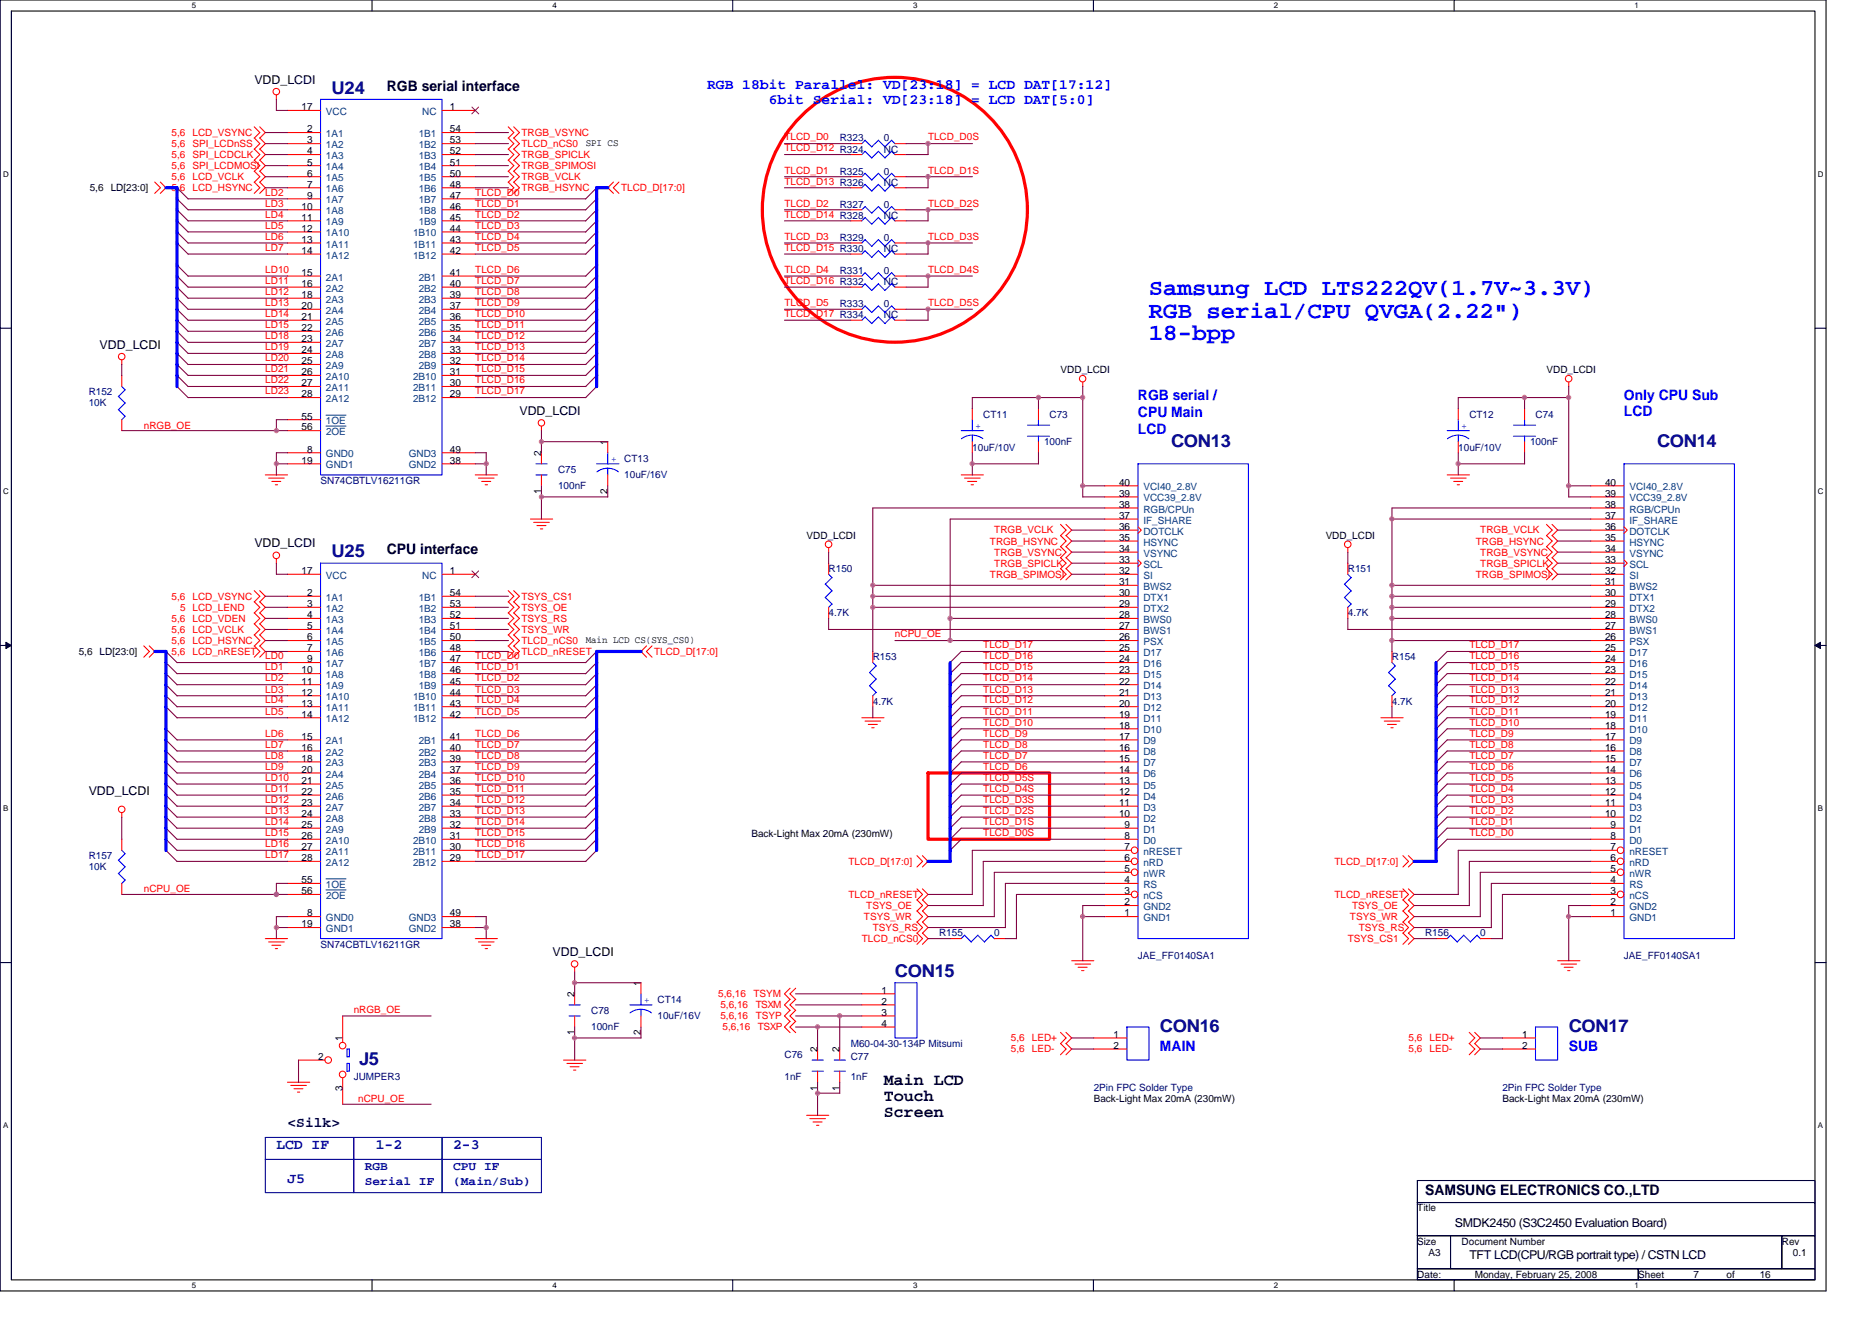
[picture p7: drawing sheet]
<svg xmlns="http://www.w3.org/2000/svg" width="297mm" height="210mm" viewBox="0 0 297 210" stroke-linecap="round" stroke-linejoin="round" font-family="sans-serif">
<defs><g id="words">
<g font-size="3.7" fill="#00f">
<text x="182.3" y="46.9">Samsung LCD LTS222QV(1.7V~3.3V)</text>
<text x="182.3" y="50.4">RGB serial/CPU QVGA(2.22&quot;)</text>
<text x="182.3" y="54">18-bpp</text>
</g>
<g font-size="2.8" fill="#000080">
<text x="52.6" y="14.9">U24</text>
<text x="185.8" y="70.9">CON13</text>
<text x="262.9" y="70.9">CON14</text>
<text x="52.6" y="88.5">U25</text>
<text x="142" y="155.1">CON15</text>
<text x="184.1" y="163.8">CON16</text>
<text x="248.9" y="163.8">CON17</text>
<text x="57" y="169.1">J5</text>
</g>
<g font-size="2.6">
<text x="140.2" y="172.2">Main LCD</text>
<text x="140.2" y="174.8">Touch</text>
<text x="140.2" y="177.3">Screen</text>
</g>
<g font-size="2.3">
<text x="61.4" y="14.4">RGB serial interface</text>
<text x="61.4" y="88">CPU interface</text>
<text x="226.1" y="189.7">SAMSUNG ELECTRONICS CO.,LTD</text>
</g>
<g font-size="2.3" fill="#00f">
<text x="112.2" y="14.2">RGB 18bit Parallel: VD[23:18] = LCD DAT[17:12]</text>
<text x="122" y="16.5">6bit Serial: VD[23:18] = LCD DAT[5:0]</text>
<text x="180.6" y="63.5">RGB serial /</text>
<text x="257.7" y="63.5">Only CPU Sub</text>
<text x="180.6" y="66.2">CPU Main</text>
<text x="180.6" y="68.9">LCD</text>
<text x="257.7" y="66.1">LCD</text>
<text x="184.1" y="166.9">MAIN</text>
<text x="248.9" y="166.9">SUB</text>
</g>
<text font-size="2.3" fill="#000040" x="45.6" y="178.9">&lt;Silk&gt;</text>
<g font-size="2.3" fill="#0000a0">
<text x="43.9" y="182.4">LCD IF</text>
<text x="59.6" y="182.4">1-2</text>
<text x="71.9" y="182.4">2-3</text>
<text x="45.6" y="187.7">J5</text>
</g>
<g font-size="1.9">
<text x="40.4" y="13.3">VDD_LCDI</text>
<text x="15.8" y="55.4">VDD_LCDI</text>
<text x="82.4" y="65.9">VDD_LCDI</text>
<text x="40.4" y="86.9">VDD_LCDI</text>
<text x="14.1" y="126.2">VDD_LCDI</text>
<text x="87.7" y="151.7">VDD_LCDI</text>
<text x="230.9" y="194.7">SMDK2450 (S3C2450 Evaluation Board)</text>
<text x="233.1" y="199.8">TFT LCD(CPU/RGB portrait type) / CSTN LCD</text>
</g>
<g font-size="1.9" fill="#0000a0">
<text x="57.9" y="185.7">RGB</text>
<text x="71.9" y="185.7">CPU IF</text>
<text x="57.9" y="188">Serial IF</text>
<text x="71.9" y="188">(Main/Sub)</text>
</g>
<g font-size="1.6">
<text x="47.9" y="17.5">17</text>
<text x="71.4" y="17.5">1</text>
<text x="48.7" y="21">2</text>
<text x="48.7" y="22.8">3</text>
<text x="71.4" y="21">54</text>
<text x="71.4" y="22.8">53</text>
<text x="92.9" y="23.2">SPI CS</text>
<text x="48.7" y="24.5">4</text>
<text x="48.7" y="26.3">5</text>
<text x="48.7" y="28">6</text>
<text x="48.7" y="29.8">7</text>
<text x="71.4" y="24.5">52</text>
<text x="71.4" y="26.3">51</text>
<text x="71.4" y="28">50</text>
<text x="71.4" y="29.8">48</text>
<text x="14.2" y="30.3">5,6</text>
<text x="17.6" y="30.3">LD[23:0]</text>
<text x="47.9" y="33.3">10</text>
<text x="47.9" y="35">11</text>
<text x="48.7" y="31.5">9</text>
<text x="71.4" y="31.5">47</text>
<text x="71.4" y="33.3">46</text>
<text x="71.4" y="35">45</text>
<text x="47.9" y="36.8">12</text>
<text x="47.9" y="38.5">13</text>
<text x="47.9" y="40.3">14</text>
<text x="71.4" y="36.8">44</text>
<text x="71.4" y="38.5">43</text>
<text x="71.4" y="40.3">42</text>
<text x="47.9" y="43.8">15</text>
<text x="47.9" y="45.6">16</text>
<text x="47.9" y="47.3">18</text>
<text x="71.4" y="43.8">41</text>
<text x="71.4" y="45.6">40</text>
<text x="71.4" y="47.3">39</text>
<text x="47.9" y="49.1">20</text>
<text x="47.9" y="50.8">21</text>
<text x="47.9" y="52.6">22</text>
<text x="71.4" y="49.1">37</text>
<text x="71.4" y="50.8">36</text>
<text x="71.4" y="52.6">35</text>
<text x="47.9" y="54.3">23</text>
<text x="47.9" y="56.1">24</text>
<text x="47.9" y="57.8">25</text>
<text x="47.9" y="59.6">26</text>
<text x="71.4" y="54.3">34</text>
<text x="71.4" y="56.1">33</text>
<text x="71.4" y="57.8">32</text>
<text x="71.4" y="59.6">31</text>
<text x="168.3" y="59.3">VDD_LCDI</text>
<text x="245.4" y="59.3">VDD_LCDI</text>
<text x="47.9" y="61.3">27</text>
<text x="47.9" y="63.1">28</text>
<text x="71.4" y="61.3">30</text>
<text x="71.4" y="63.1">29</text>
<text x="47.9" y="66.6">55</text>
<text x="47.9" y="68.3">56</text>
<text x="48.7" y="71.8">8</text>
<text x="71.4" y="71.8">49</text>
<text x="96.4" y="70.6" transform="rotate(-90 96.4 70.6)">1</text>
<text x="47.9" y="73.6">19</text>
<text x="71.4" y="73.6">38</text>
<text x="85.9" y="72.4" transform="rotate(-90 85.9 72.4)">2</text>
<text x="177.6" y="77.1">40</text>
<text x="254.7" y="77.1">40</text>
<text x="85.9" y="78.5" transform="rotate(-90 85.9 78.5)">1</text>
<text x="96.4" y="78.5" transform="rotate(-90 96.4 78.5)">2</text>
<text x="177.6" y="82.4">37</text>
<text x="177.6" y="80.6">38</text>
<text x="177.6" y="78.8">39</text>
<text x="254.7" y="82.4">37</text>
<text x="254.7" y="80.6">38</text>
<text x="254.7" y="78.8">39</text>
<text x="128" y="85.6">VDD_LCDI</text>
<text x="177.6" y="89.4">33</text>
<text x="177.6" y="87.6">34</text>
<text x="177.6" y="85.9">35</text>
<text x="177.6" y="84.1">36</text>
<text x="210.4" y="85.6">VDD_LCDI</text>
<text x="254.7" y="89.4">33</text>
<text x="254.7" y="87.6">34</text>
<text x="254.7" y="85.9">35</text>
<text x="254.7" y="84.1">36</text>
<text x="47.9" y="91.1">17</text>
<text x="48.7" y="94.6">2</text>
<text x="71.4" y="94.6">54</text>
<text x="71.4" y="91.1">1</text>
<text x="177.6" y="94.6">30</text>
<text x="177.6" y="92.9">31</text>
<text x="177.6" y="91.1">32</text>
<text x="254.7" y="94.6">30</text>
<text x="254.7" y="92.9">31</text>
<text x="254.7" y="91.1">32</text>
<text x="48.7" y="96.4">3</text>
<text x="48.7" y="98.1">4</text>
<text x="48.7" y="99.9">5</text>
<text x="48.7" y="101.6">6</text>
<text x="71.4" y="96.4">53</text>
<text x="71.4" y="98.1">52</text>
<text x="71.4" y="99.9">51</text>
<text x="71.4" y="101.6">50</text>
<text x="177.6" y="101.6">26</text>
<text x="177.6" y="99.9">27</text>
<text x="177.6" y="98.1">28</text>
<text x="177.6" y="96.4">29</text>
<text x="254.7" y="101.6">26</text>
<text x="254.7" y="99.9">27</text>
<text x="254.7" y="98.1">28</text>
<text x="254.7" y="96.4">29</text>
<text x="12.5" y="103.9">5,6</text>
<text x="15.8" y="103.9">LD[23:0]</text>
<text x="47.9" y="106.9">10</text>
<text x="48.7" y="103.4">7</text>
<text x="48.7" y="105.1">9</text>
<text x="71.4" y="103.4">48</text>
<text x="71.4" y="105.1">47</text>
<text x="71.4" y="106.9">46</text>
<text x="92.9" y="102">Main LCD CS(SYS_CS0)</text>
<text x="177.6" y="106.9">23</text>
<text x="177.6" y="105.1">24</text>
<text x="177.6" y="103.4">25</text>
<text x="254.7" y="106.9">23</text>
<text x="254.7" y="105.1">24</text>
<text x="254.7" y="103.4">25</text>
<text x="47.9" y="108.6">11</text>
<text x="47.9" y="110.4">12</text>
<text x="47.9" y="112.1">13</text>
<text x="47.9" y="113.9">14</text>
<text x="71.4" y="108.6">45</text>
<text x="71.4" y="110.4">44</text>
<text x="71.4" y="112.1">43</text>
<text x="71.4" y="113.9">42</text>
<text x="177.6" y="113.9">19</text>
<text x="177.6" y="112.1">20</text>
<text x="177.6" y="110.4">21</text>
<text x="177.6" y="108.6">22</text>
<text x="254.7" y="113.9">19</text>
<text x="254.7" y="112.1">20</text>
<text x="254.7" y="110.4">21</text>
<text x="254.7" y="108.6">22</text>
<text x="47.9" y="117.4">15</text>
<text x="47.9" y="119.2">16</text>
<text x="71.4" y="117.4">41</text>
<text x="71.4" y="119.2">40</text>
<text x="177.6" y="119.2">16</text>
<text x="177.6" y="117.4">17</text>
<text x="177.6" y="115.7">18</text>
<text x="254.7" y="119.2">16</text>
<text x="254.7" y="117.4">17</text>
<text x="254.7" y="115.7">18</text>
<text x="47.9" y="120.9">18</text>
<text x="47.9" y="122.7">20</text>
<text x="47.9" y="124.4">21</text>
<text x="71.4" y="120.9">39</text>
<text x="71.4" y="122.7">37</text>
<text x="71.4" y="124.4">36</text>
<text x="177.6" y="124.4">13</text>
<text x="177.6" y="122.7">14</text>
<text x="177.6" y="120.9">15</text>
<text x="254.7" y="124.4">13</text>
<text x="254.7" y="122.7">14</text>
<text x="254.7" y="120.9">15</text>
<text x="47.9" y="126.2">22</text>
<text x="47.9" y="127.9">23</text>
<text x="47.9" y="129.7">24</text>
<text x="47.9" y="131.4">25</text>
<text x="71.4" y="126.2">35</text>
<text x="71.4" y="127.9">34</text>
<text x="71.4" y="129.7">33</text>
<text x="71.4" y="131.4">32</text>
<text x="177.6" y="129.7">10</text>
<text x="177.6" y="127.9">11</text>
<text x="177.6" y="126.2">12</text>
<text x="178.5" y="131.4">9</text>
<text x="254.7" y="129.7">10</text>
<text x="254.7" y="127.9">11</text>
<text x="254.7" y="126.2">12</text>
<text x="255.6" y="131.4">9</text>
<text x="47.9" y="133.2">26</text>
<text x="47.9" y="134.9">27</text>
<text x="47.9" y="136.7">28</text>
<text x="71.4" y="133.2">31</text>
<text x="71.4" y="134.9">30</text>
<text x="71.4" y="136.7">29</text>
<text x="119.2" y="132.9">Back-Light Max 20mA (230mW)</text>
<text x="178.5" y="136.7">6</text>
<text x="178.5" y="134.9">7</text>
<text x="178.5" y="133.2">8</text>
<text x="255.6" y="136.7">6</text>
<text x="255.6" y="134.9">7</text>
<text x="255.6" y="133.2">8</text>
<text x="47.9" y="140.2">55</text>
<text x="47.9" y="141.9">56</text>
<text x="178.5" y="143.7">2</text>
<text x="178.5" y="141.9">3</text>
<text x="178.5" y="140.2">4</text>
<text x="178.5" y="138.4">5</text>
<text x="255.6" y="143.7">2</text>
<text x="255.6" y="141.9">3</text>
<text x="255.6" y="140.2">4</text>
<text x="255.6" y="138.4">5</text>
<text x="47.9" y="147.2">19</text>
<text x="48.7" y="145.5">8</text>
<text x="71.4" y="147.2">38</text>
<text x="71.4" y="145.5">49</text>
<text x="178.5" y="145.5">1</text>
<text x="255.6" y="145.5">1</text>
<text x="91.2" y="158.3" transform="rotate(-90 91.2 158.3)">2</text>
<text x="101.7" y="156.5" transform="rotate(-90 101.7 156.5)">1</text>
<text x="139.9" y="157.7">1</text>
<text x="139.9" y="159.5">2</text>
<text x="139.9" y="161.2">3</text>
<text x="54.4" y="165.3" transform="rotate(-90 54.4 165.3)">1</text>
<text x="91.2" y="164.3" transform="rotate(-90 91.2 164.3)">1</text>
<text x="101.7" y="164.3" transform="rotate(-90 101.7 164.3)">2</text>
<text x="129.7" y="167" transform="rotate(-90 129.7 167)">2</text>
<text x="133.2" y="167" transform="rotate(-90 133.2 167)">2</text>
<text x="139.9" y="163">4</text>
<text x="176.7" y="164.7">1</text>
<text x="176.7" y="166.5">2</text>
<text x="241.5" y="164.7">1</text>
<text x="241.5" y="166.5">2</text>
<text x="50.5" y="168.2">2</text>
<text x="54.4" y="173.1" transform="rotate(-90 54.4 173.1)">3</text>
<text x="129.7" y="173.1" transform="rotate(-90 129.7 173.1)">1</text>
<text x="133.2" y="173.1" transform="rotate(-90 133.2 173.1)">1</text>
<text x="173.5" y="174.9">Back-Light Max 20mA (230mW)</text>
<text x="238.4" y="174.9">Back-Light Max 20mA (230mW)</text>
<text x="224.9" y="192.3">Title</text>
<text x="224.9" y="197.5">Size</text>
<text x="231.9" y="197.5">Document Number</text>
<text x="282.7" y="197.5">Rev</text>
<text x="224.9" y="202.8">Date:</text>
<text x="226.6" y="199.3">A3</text>
<text x="234" y="202.8">Monday, February 25, 2008</text>
<text x="259.9" y="202.8">Sheet</text>
<text x="268.7" y="202.8">7</text>
<text x="274" y="202.8">of</text>
<text x="279.2" y="202.8">16</text>
<text x="284.5" y="199.3">0.1</text>
</g>
<g font-size="1.6" fill="#f00">
<text x="27.2" y="23.3">5,6</text>
<text x="27.2" y="21.6">5,6</text>
<text x="30.5" y="23.3">SPI_LCDnSS</text>
<text x="30.5" y="21.6">LCD_VSYNC</text>
<text x="82.8" y="21.6">TRGB_VSYNC</text>
<text x="82.8" y="23.3">TLCD_nCS0</text>
<text x="124.5" y="22.3">TLCD_D0</text>
<text x="147.3" y="22.3">TLCD_D0S</text>
<text x="27.2" y="25.1">5,6</text>
<text x="27.2" y="26.8">5,6</text>
<text x="27.2" y="28.6">5,6</text>
<text x="30.5" y="25.1">SPI_LCDCLK</text>
<text x="30.5" y="26.8">SPI_LCDMOSI</text>
<text x="30.5" y="28.6">LCD_VCLK</text>
<text x="82.8" y="25.1">TRGB_SPICLK</text>
<text x="82.8" y="26.8">TRGB_SPIMOSI</text>
<text x="82.8" y="28.6">TRGB_VCLK</text>
<text x="124.5" y="29.3">TLCD_D13 R326</text>
<text x="124.5" y="27.5">TLCD_D1</text>
<text x="124.5" y="24">TLCD_D12 R324</text>
<text x="147.3" y="27.5">TLCD_D1S</text>
<text x="27.2" y="30.3">5,6</text>
<text x="30.5" y="30.3">LCD_HSYNC</text>
<text x="42.1" y="34.5">LD4</text>
<text x="42.1" y="32.8">LD3</text>
<text x="42.1" y="31.1">LD2</text>
<text x="75.4" y="31.1">TLCD_D0</text>
<text x="75.4" y="32.8">TLCD_D1</text>
<text x="75.4" y="34.5">TLCD_D2</text>
<text x="82.8" y="30.3">TRGB_HSYNC</text>
<text x="98.5" y="30.3">TLCD_D[17:0]</text>
<text x="124.5" y="34.5">TLCD_D14 R328</text>
<text x="124.5" y="32.8">TLCD_D2</text>
<text x="147.3" y="32.8">TLCD_D2S</text>
<text x="42.1" y="39.8">LD7</text>
<text x="42.1" y="38.1">LD6</text>
<text x="42.1" y="36.3">LD5</text>
<text x="75.4" y="39.8">TLCD_D5</text>
<text x="75.4" y="36.3">TLCD_D3</text>
<text x="75.4" y="38.1">TLCD_D4</text>
<text x="124.5" y="39.8">TLCD_D15 R330</text>
<text x="124.5" y="38.1">TLCD_D3</text>
<text x="147.3" y="38.1">TLCD_D3S</text>
<text x="42.1" y="43.3">LD10</text>
<text x="42.1" y="45.1">LD11</text>
<text x="42.1" y="46.8">LD12</text>
<text x="75.4" y="43.3">TLCD_D6</text>
<text x="75.4" y="45.1">TLCD_D7</text>
<text x="75.4" y="46.8">TLCD_D8</text>
<text x="124.5" y="43.3">TLCD_D4</text>
<text x="124.5" y="45.1">TLCD_D16 R332</text>
<text x="147.3" y="43.3">TLCD_D4S</text>
<text x="42.1" y="48.6">LD13</text>
<text x="42.1" y="50.3">LD14</text>
<text x="42.1" y="52.1">LD15</text>
<text x="42.1" y="53.8">LD18</text>
<text x="75.4" y="52.1">TLCD_D11</text>
<text x="75.4" y="50.3">TLCD_D10</text>
<text x="75.4" y="48.6">TLCD_D9</text>
<text x="75.4" y="53.8">TLCD_D12</text>
<text x="124.5" y="50.3">TLCD_D17 R334</text>
<text x="124.5" y="48.6">TLCD_D5</text>
<text x="147.3" y="48.6">TLCD_D5S</text>
<text x="42.1" y="55.6">LD19</text>
<text x="42.1" y="59.1">LD21</text>
<text x="42.1" y="57.3">LD20</text>
<text x="75.4" y="55.6">TLCD_D13</text>
<text x="75.4" y="59.1">TLCD_D15</text>
<text x="75.4" y="57.3">TLCD_D14</text>
<text x="42.1" y="60.8">LD22</text>
<text x="42.1" y="62.6">LD23</text>
<text x="75.4" y="60.8">TLCD_D16</text>
<text x="75.4" y="62.6">TLCD_D17</text>
<text x="22.8" y="68">nRGB_OE</text>
<text x="157.1" y="86.4">TRGB_HSYNC</text>
<text x="157.8" y="89.9">TRGB_SPICLK</text>
<text x="157.8" y="84.7">TRGB_VCLK</text>
<text x="157.8" y="88.2">TRGB_VSYNC</text>
<text x="234.2" y="86.4">TRGB_HSYNC</text>
<text x="234.9" y="84.7">TRGB_VCLK</text>
<text x="234.9" y="88.2">TRGB_VSYNC</text>
<text x="234.9" y="89.9">TRGB_SPICLK</text>
<text x="27.2" y="95.2">5,6</text>
<text x="30.5" y="95.2">LCD_VSYNC</text>
<text x="82.8" y="95.2">TSYS_CS1</text>
<text x="157.1" y="91.7">TRGB_SPIMOSI</text>
<text x="234.2" y="91.7">TRGB_SPIMOSI</text>
<text x="27.2" y="98.7">5,6</text>
<text x="27.2" y="100.4">5,6</text>
<text x="28.6" y="96.9">5 LCD_LEND</text>
<text x="30.5" y="98.7">LCD_VDEN</text>
<text x="30.5" y="100.4">LCD_VCLK</text>
<text x="82.8" y="96.9">TSYS_OE</text>
<text x="82.8" y="100.4">TSYS_WR</text>
<text x="82.8" y="98.7">TSYS_RS</text>
<text x="142" y="101.2">nCPU_OE</text>
<text x="27.2" y="103.9">5,6</text>
<text x="27.2" y="102.2">5,6</text>
<text x="30.5" y="103.9">LCD_nRESET</text>
<text x="30.5" y="102.2">LCD_HSYNC</text>
<text x="42.1" y="106.4">LD1</text>
<text x="42.1" y="104.6">LD0</text>
<text x="75.4" y="106.4">TLCD_D1</text>
<text x="75.4" y="104.6">TLCD_D0</text>
<text x="82.8" y="103.9">TLCD_nRESET</text>
<text x="82.8" y="102.2">TLCD_nCS0</text>
<text x="103.8" y="103.9">TLCD_D[17:0]</text>
<text x="156" y="102.9">TLCD_D17</text>
<text x="156" y="104.6">TLCD_D16</text>
<text x="156" y="106.4">TLCD_D15</text>
<text x="233.1" y="102.9">TLCD_D17</text>
<text x="233.1" y="106.4">TLCD_D15</text>
<text x="233.1" y="104.6">TLCD_D16</text>
<text x="42.1" y="113.4">LD5</text>
<text x="42.1" y="109.9">LD3</text>
<text x="42.1" y="108.2">LD2</text>
<text x="42.1" y="111.7">LD4</text>
<text x="75.4" y="109.9">TLCD_D3</text>
<text x="75.4" y="111.7">TLCD_D4</text>
<text x="75.4" y="108.2">TLCD_D2</text>
<text x="75.4" y="113.4">TLCD_D5</text>
<text x="156" y="108.2">TLCD_D14</text>
<text x="156" y="109.9">TLCD_D13</text>
<text x="156" y="113.4">TLCD_D11</text>
<text x="156" y="111.7">TLCD_D12</text>
<text x="233.1" y="108.2">TLCD_D14</text>
<text x="233.1" y="109.9">TLCD_D13</text>
<text x="233.1" y="111.7">TLCD_D12</text>
<text x="233.1" y="113.4">TLCD_D11</text>
<text x="42.1" y="116.9">LD6</text>
<text x="42.1" y="118.7">LD7</text>
<text x="75.4" y="118.7">TLCD_D7</text>
<text x="75.4" y="116.9">TLCD_D6</text>
<text x="156" y="118.7">TLCD_D8</text>
<text x="156" y="116.9">TLCD_D9</text>
<text x="156" y="115.2">TLCD_D10</text>
<text x="233.1" y="116.9">TLCD_D9</text>
<text x="233.1" y="115.2">TLCD_D10</text>
<text x="233.1" y="118.7">TLCD_D8</text>
<text x="42.1" y="122.2">LD9</text>
<text x="42.1" y="120.4">LD8</text>
<text x="42.1" y="125.7">LD11</text>
<text x="42.1" y="123.9">LD10</text>
<text x="75.4" y="123.9">TLCD_D10</text>
<text x="75.4" y="122.2">TLCD_D9</text>
<text x="75.4" y="125.7">TLCD_D11</text>
<text x="75.4" y="120.4">TLCD_D8</text>
<text x="156" y="125.7">TLCD_D4S</text>
<text x="156" y="123.9">TLCD_D5S</text>
<text x="156" y="122.2">TLCD_D6</text>
<text x="156" y="120.4">TLCD_D7</text>
<text x="233.1" y="122.2">TLCD_D6</text>
<text x="233.1" y="125.7">TLCD_D4</text>
<text x="233.1" y="123.9">TLCD_D5</text>
<text x="233.1" y="120.4">TLCD_D7</text>
<text x="42.1" y="127.4">LD12</text>
<text x="42.1" y="130.9">LD14</text>
<text x="42.1" y="129.2">LD13</text>
<text x="75.4" y="129.2">TLCD_D13</text>
<text x="75.4" y="127.4">TLCD_D12</text>
<text x="75.4" y="130.9">TLCD_D14</text>
<text x="156" y="130.9">TLCD_D1S</text>
<text x="156" y="129.2">TLCD_D2S</text>
<text x="156" y="127.4">TLCD_D3S</text>
<text x="233.1" y="127.4">TLCD_D3</text>
<text x="233.1" y="130.9">TLCD_D1</text>
<text x="233.1" y="129.2">TLCD_D2</text>
<text x="42.1" y="132.7">LD15</text>
<text x="42.1" y="134.5">LD16</text>
<text x="42.1" y="136.2">LD17</text>
<text x="75.4" y="132.7">TLCD_D15</text>
<text x="75.4" y="134.5">TLCD_D16</text>
<text x="75.4" y="136.2">TLCD_D17</text>
<text x="134.6" y="137.2">TLCD_D[17:0]</text>
<text x="156" y="132.7">TLCD_D0S</text>
<text x="211.7" y="137.2">TLCD_D[17:0]</text>
<text x="233.1" y="132.7">TLCD_D0</text>
<text x="22.8" y="141.6">nCPU_OE</text>
<text x="134.6" y="142.5">TLCD_nRESET</text>
<text x="211.7" y="142.5">TLCD_nRESET</text>
<text x="136.8" y="149.5">TLCD_nCS0</text>
<text x="137.1" y="146">TSYS_WR</text>
<text x="137.5" y="144.3">TSYS_OE</text>
<text x="138.5" y="147.8">TSYS_RS</text>
<text x="213.9" y="149.5">TSYS_CS1</text>
<text x="214.2" y="146">TSYS_WR</text>
<text x="214.6" y="144.3">TSYS_OE</text>
<text x="215.6" y="147.8">TSYS_RS</text>
<text x="56.1" y="160.7">nRGB_OE</text>
<text x="114" y="158.3">5,6,16</text>
<text x="114.3" y="160">5,6,16</text>
<text x="114.3" y="161.8">5,6,16</text>
<text x="119.6" y="158.3">TSYM</text>
<text x="119.9" y="160">TSXM</text>
<text x="119.9" y="161.8">TSYP</text>
<text x="114.7" y="163.5">5,6,16</text>
<text x="120.3" y="163.5">TSXP</text>
<text x="160.4" y="167">5,6</text>
<text x="160.4" y="165.3">5,6</text>
<text x="163.7" y="167">LED-</text>
<text x="163.7" y="165.3">LED+</text>
<text x="223.5" y="167">5,6</text>
<text x="223.5" y="165.3">5,6</text>
<text x="226.8" y="167">LED-</text>
<text x="226.8" y="165.3">LED+</text>
<text x="56.8" y="174.9">nCPU_OE</text>
</g>
<g font-size="1.6" fill="#004080">
<text x="51.7" y="18.2">VCC</text>
<text x="51.7" y="21.8">1A1</text>
<text x="51.7" y="23.5">1A2</text>
<text x="66.4" y="21.8">1B1</text>
<text x="66.4" y="23.5">1B2</text>
<text x="67" y="18.2">NC</text>
<text x="51.7" y="25.3">1A3</text>
<text x="51.7" y="27">1A4</text>
<text x="51.7" y="28.8">1A5</text>
<text x="66.4" y="25.3">1B3</text>
<text x="66.4" y="27">1B4</text>
<text x="66.4" y="28.8">1B5</text>
<text x="51.7" y="35.8">1A9</text>
<text x="51.7" y="30.5">1A6</text>
<text x="51.7" y="32.3">1A7</text>
<text x="51.7" y="34">1A8</text>
<text x="66.4" y="30.5">1B6</text>
<text x="66.4" y="32.3">1B7</text>
<text x="66.4" y="34">1B8</text>
<text x="66.4" y="35.8">1B9</text>
<text x="51.7" y="37.5">1A10</text>
<text x="51.7" y="39.3">1A11</text>
<text x="51.7" y="41">1A12</text>
<text x="65.5" y="37.5">1B10</text>
<text x="65.5" y="39.3">1B11</text>
<text x="65.5" y="41">1B12</text>
<text x="51.7" y="44.5">2A1</text>
<text x="51.7" y="46.3">2A2</text>
<text x="66.4" y="44.5">2B1</text>
<text x="66.4" y="46.3">2B2</text>
<text x="51.7" y="48">2A3</text>
<text x="51.7" y="49.8">2A4</text>
<text x="51.7" y="51.5">2A5</text>
<text x="51.7" y="53.3">2A6</text>
<text x="66.4" y="48">2B3</text>
<text x="66.4" y="49.8">2B4</text>
<text x="66.4" y="51.5">2B5</text>
<text x="66.4" y="53.3">2B6</text>
<text x="51.7" y="58.6">2A9</text>
<text x="51.7" y="55.1">2A7</text>
<text x="51.7" y="56.8">2A8</text>
<text x="66.4" y="55.1">2B7</text>
<text x="66.4" y="56.8">2B8</text>
<text x="66.4" y="58.6">2B9</text>
<text x="51.7" y="60.3">2A10</text>
<text x="51.7" y="62.1">2A11</text>
<text x="51.7" y="63.8">2A12</text>
<text x="65.5" y="60.3">2B10</text>
<text x="65.5" y="62.1">2B11</text>
<text x="65.5" y="63.8">2B12</text>
<text x="51.7" y="67.3">1OE</text>
<text x="51.7" y="69.1">2OE</text>
<text x="51.7" y="72.6">GND0</text>
<text x="51.7" y="74.3">GND1</text>
<text x="64.9" y="74.3">GND2</text>
<text x="64.9" y="72.6">GND3</text>
<text x="181.4" y="77.8">VCI40_2.8V</text>
<text x="258.5" y="77.8">VCI40_2.8V</text>
<text x="181.4" y="83.1">IF_SHARE</text>
<text x="181.4" y="81.3">RGB/CPUn</text>
<text x="181.4" y="79.6">VCC39_2.8V</text>
<text x="258.5" y="83.1">IF_SHARE</text>
<text x="258.5" y="81.3">RGB/CPUn</text>
<text x="258.5" y="79.6">VCC39_2.8V</text>
<text x="181.4" y="88.3">VSYNC</text>
<text x="181.4" y="86.6">HSYNC</text>
<text x="181.4" y="84.9">DOTCLK</text>
<text x="258.5" y="88.3">VSYNC</text>
<text x="258.5" y="86.6">HSYNC</text>
<text x="258.5" y="84.9">DOTCLK</text>
<text x="51.7" y="91.9">VCC</text>
<text x="51.7" y="95.4">1A1</text>
<text x="66.4" y="95.4">1B1</text>
<text x="67" y="91.9">NC</text>
<text x="181.4" y="95.4">DTX1</text>
<text x="181.4" y="93.6">BWS2</text>
<text x="181.4" y="91.9">SI</text>
<text x="181.4" y="90.1">SCL</text>
<text x="258.5" y="95.4">DTX1</text>
<text x="258.5" y="93.6">BWS2</text>
<text x="258.5" y="91.9">SI</text>
<text x="258.5" y="90.1">SCL</text>
<text x="51.7" y="97.1">1A2</text>
<text x="51.7" y="98.9">1A3</text>
<text x="51.7" y="100.6">1A4</text>
<text x="66.4" y="97.1">1B2</text>
<text x="66.4" y="98.9">1B3</text>
<text x="66.4" y="100.6">1B4</text>
<text x="181.4" y="100.6">BWS1</text>
<text x="181.4" y="98.9">BWS0</text>
<text x="181.4" y="97.1">DTX2</text>
<text x="258.5" y="100.6">BWS1</text>
<text x="258.5" y="98.9">BWS0</text>
<text x="258.5" y="97.1">DTX2</text>
<text x="51.7" y="102.4">1A5</text>
<text x="51.7" y="104.1">1A6</text>
<text x="51.7" y="105.9">1A7</text>
<text x="51.7" y="107.6">1A8</text>
<text x="66.4" y="102.4">1B5</text>
<text x="66.4" y="104.1">1B6</text>
<text x="66.4" y="105.9">1B7</text>
<text x="66.4" y="107.6">1B8</text>
<text x="181.4" y="107.6">D15</text>
<text x="181.4" y="105.9">D16</text>
<text x="181.4" y="104.1">D17</text>
<text x="181.4" y="102.4">PSX</text>
<text x="258.5" y="107.6">D15</text>
<text x="258.5" y="105.9">D16</text>
<text x="258.5" y="104.1">D17</text>
<text x="258.5" y="102.4">PSX</text>
<text x="51.7" y="109.4">1A9</text>
<text x="51.7" y="111.1">1A10</text>
<text x="51.7" y="112.9">1A11</text>
<text x="65.5" y="111.1">1B10</text>
<text x="65.5" y="112.9">1B11</text>
<text x="66.4" y="109.4">1B9</text>
<text x="181.4" y="112.9">D12</text>
<text x="181.4" y="111.1">D13</text>
<text x="181.4" y="109.4">D14</text>
<text x="258.5" y="112.9">D12</text>
<text x="258.5" y="111.1">D13</text>
<text x="258.5" y="109.4">D14</text>
<text x="51.7" y="114.6">1A12</text>
<text x="51.7" y="118.2">2A1</text>
<text x="51.7" y="119.9">2A2</text>
<text x="65.5" y="114.6">1B12</text>
<text x="66.4" y="118.2">2B1</text>
<text x="66.4" y="119.9">2B2</text>
<text x="181.4" y="119.9">D8</text>
<text x="181.4" y="118.2">D9</text>
<text x="181.4" y="116.4">D10</text>
<text x="181.4" y="114.6">D11</text>
<text x="258.5" y="119.9">D8</text>
<text x="258.5" y="118.2">D9</text>
<text x="258.5" y="116.4">D10</text>
<text x="258.5" y="114.6">D11</text>
<text x="51.7" y="121.6">2A3</text>
<text x="51.7" y="123.4">2A4</text>
<text x="51.7" y="125.2">2A5</text>
<text x="66.4" y="121.6">2B3</text>
<text x="66.4" y="123.4">2B4</text>
<text x="66.4" y="125.2">2B5</text>
<text x="181.4" y="125.2">D5</text>
<text x="181.4" y="123.4">D6</text>
<text x="181.4" y="121.6">D7</text>
<text x="258.5" y="125.2">D5</text>
<text x="258.5" y="123.4">D6</text>
<text x="258.5" y="121.6">D7</text>
<text x="51.7" y="126.9">2A6</text>
<text x="51.7" y="128.7">2A7</text>
<text x="51.7" y="130.4">2A8</text>
<text x="66.4" y="126.9">2B6</text>
<text x="66.4" y="128.7">2B7</text>
<text x="66.4" y="130.4">2B8</text>
<text x="181.4" y="130.4">D2</text>
<text x="181.4" y="128.7">D3</text>
<text x="181.4" y="126.9">D4</text>
<text x="258.5" y="130.4">D2</text>
<text x="258.5" y="128.7">D3</text>
<text x="258.5" y="126.9">D4</text>
<text x="51.7" y="132.2">2A9</text>
<text x="51.7" y="133.9">2A10</text>
<text x="51.7" y="135.7">2A11</text>
<text x="51.7" y="137.4">2A12</text>
<text x="65.5" y="133.9">2B10</text>
<text x="65.5" y="135.7">2B11</text>
<text x="65.5" y="137.4">2B12</text>
<text x="66.4" y="132.2">2B9</text>
<text x="181.4" y="137.4">nRD</text>
<text x="181.4" y="135.7">nRESET</text>
<text x="181.4" y="133.9">D0</text>
<text x="181.4" y="132.2">D1</text>
<text x="258.5" y="137.4">nRD</text>
<text x="258.5" y="135.7">nRESET</text>
<text x="258.5" y="133.9">D0</text>
<text x="258.5" y="132.2">D1</text>
<text x="51.7" y="140.9">1OE</text>
<text x="51.7" y="142.7">2OE</text>
<text x="181.4" y="142.7">nCS</text>
<text x="181.4" y="140.9">RS</text>
<text x="181.4" y="139.2">nWR</text>
<text x="258.5" y="142.7">nCS</text>
<text x="258.5" y="140.9">RS</text>
<text x="258.5" y="139.2">nWR</text>
<text x="51.7" y="146.2">GND0</text>
<text x="51.7" y="147.9">GND1</text>
<text x="64.9" y="147.9">GND2</text>
<text x="64.9" y="146.2">GND3</text>
<text x="181.4" y="146.2">GND1</text>
<text x="181.4" y="144.4">GND2</text>
<text x="258.5" y="146.2">GND1</text>
<text x="258.5" y="144.4">GND2</text>
</g>
<g font-size="1.6" fill="#000080">
<text x="133.2" y="22.5">R323</text>
<text x="140.2" y="22.5">0</text>
<text x="133.2" y="27.7">R325</text>
<text x="140.2" y="27.7">0</text>
<text x="140.2" y="29.5">NC</text>
<text x="140.2" y="24.2">NC</text>
<text x="133.2" y="33">R327</text>
<text x="140.2" y="33">0</text>
<text x="140.2" y="34.7">NC</text>
<text x="133.2" y="38.2">R329</text>
<text x="140.2" y="38.2">0</text>
<text x="140.2" y="40">NC</text>
<text x="133.2" y="43.5">R331</text>
<text x="140.2" y="43.5">0</text>
<text x="140.2" y="45.2">NC</text>
<text x="133.2" y="48.7">R333</text>
<text x="140.2" y="50.5">NC</text>
<text x="140.2" y="48.7">0</text>
<text x="14.1" y="62.8">R152</text>
<text x="14.1" y="64.5">10K</text>
<text x="154.3" y="71.5">10uF/10V</text>
<text x="156" y="66.3">CT11</text>
<text x="165.7" y="70.7">100nF</text>
<text x="166.5" y="66.3">C73</text>
<text x="231.4" y="71.5">10uF/10V</text>
<text x="233.1" y="66.3">CT12</text>
<text x="242.8" y="70.7">100nF</text>
<text x="243.6" y="66.3">C74</text>
<text x="50.9" y="76.8">SN74CBTLV16211GR</text>
<text x="88.6" y="75">C75</text>
<text x="88.6" y="77.7">100nF</text>
<text x="99.1" y="73.3">CT13</text>
<text x="99.1" y="75.9">10uF/16V</text>
<text x="131.5" y="90.8">R150</text>
<text x="213.9" y="90.8">R151</text>
<text x="131.5" y="97.8">4.7K</text>
<text x="213.9" y="97.8">4.7K</text>
<text x="138.5" y="104.8">R153</text>
<text x="220.9" y="104.8">R154</text>
<text x="138.5" y="111.8">4.7K</text>
<text x="220.9" y="111.8">4.7K</text>
<text x="14.1" y="136.4">R157</text>
<text x="14.1" y="138.1">10K</text>
<text x="149" y="148.6">R155</text>
<text x="157.8" y="148.6">0</text>
<text x="226.1" y="148.6">R156</text>
<text x="234.9" y="148.6">0</text>
<text x="50.9" y="150.4">SN74CBTLV16211GR</text>
<text x="180.6" y="152.1">JAE_FF0140SA1</text>
<text x="257.7" y="152.1">JAE_FF0140SA1</text>
<text x="93.8" y="160.9">C78</text>
<text x="104.3" y="159.2">CT14</text>
<text x="104.3" y="161.8">10uF/16V</text>
<text x="93.8" y="163.5">100nF</text>
<text x="124.5" y="167.9">C76</text>
<text x="135" y="166.2">M60-04-30-134P Mitsumi</text>
<text x="56.1" y="171.4">JUMPER3</text>
<text x="124.5" y="171.4">1nF</text>
<text x="135" y="168.3">C77</text>
<text x="135" y="171.4">1nF</text>
<text x="173.5" y="173.2">2Pin FPC Solder Type</text>
<text x="238.4" y="173.2">2Pin FPC Solder Type</text>
</g>
<g font-size="1.6" fill="#00f">
<text x="154.8" y="68">+</text>
<text x="231.9" y="68">+</text>
<text x="97" y="73.3">+</text>
<text x="102.2" y="159.2">+</text>
</g>
<g font-size="1.3">
<text x="30.4" y="1.3">5</text>
<text x="87.6" y="1.3">4</text>
<text x="144.9" y="1.3">3</text>
<text x="202.1" y="1.3">2</text>
<text x="259.4" y="1.3">1</text>
<text x=".5" y="28">D</text>
<text x="288.4" y="28">D</text>
<text x=".5" y="78.4">C</text>
<text x="288.4" y="78.4">C</text>
<text x=".5" y="128.7">B</text>
<text x="288.4" y="128.7">B</text>
<text x=".5" y="179.1">A</text>
<text x="288.4" y="179.1">A</text>
<text x="30.4" y="204.4">5</text>
<text x="87.6" y="204.4">4</text>
<text x="144.9" y="204.4">3</text>
<text x="202.1" y="204.4">2</text>
<text x="259.4" y="204.4">1</text>
</g>
</g></defs>
<path d="M0 0h289.7v204.9h-289.7zM1.8 1.8h286.2v201.3h-286.2z" fill="none" stroke="#000" stroke-width=".17"/>
<g fill="#fff">
<path d="M30.4 .2h.7v1.4h-.7z"/>
<path d="M30.4 203.3h.7v1.4h-.7z"/>
</g>
<path d="M59 0v1.8M59 203.1v1.8" fill="none" stroke="#000" stroke-width=".17"/>
<g fill="#fff">
<path d="M87.6 .2h.7v1.4h-.7z"/>
<path d="M87.6 203.3h.7v1.4h-.7z"/>
</g>
<path d="M116.3 0v1.8M116.3 203.1v1.8" fill="none" stroke="#000" stroke-width=".17"/>
<g fill="#fff">
<path d="M144.9 .2h.7v1.4h-.7z"/>
<path d="M144.9 203.3h.7v1.4h-.7z"/>
</g>
<path d="M173.5 0v1.8M173.5 203.1v1.8" fill="none" stroke="#000" stroke-width=".17"/>
<g fill="#fff">
<path d="M202.1 .2h.7v1.4h-.7z"/>
<path d="M202.1 203.3h.7v1.4h-.7z"/>
</g>
<path d="M230.7 0v1.8M230.7 203.1v1.8" fill="none" stroke="#000" stroke-width=".17"/>
<g fill="#fff">
<path d="M259.4 .2h.6v1.4h-.6z"/>
<path d="M259.4 203.3h.6v1.4h-.6z"/>
<path d="M.5 26.9h.9v1.4h-.9z"/>
<path d="M288.4 26.9h.9v1.4h-.9z"/>
<path d="M.5 77.3h.9v1.4h-.9z"/>
<path d="M288.4 77.3h.9v1.4h-.9z"/>
</g>
<path d="M0 52.1h1.8M288 52.1h1.7" fill="none" stroke="#000" stroke-width=".17"/>
<g fill="#fff">
<path d="M.5 127.6h.8v1.4h-.8z"/>
<path d="M288.4 127.6h.9v1.4h-.9z"/>
</g>
<path d="M0 102.4h1.8M288 102.4h1.7" fill="none" stroke="#000" stroke-width=".17"/>
<path d="M.9 101.9l.9 .5-.9 .5zM288 102.4l.9-.5v1z" fill="#000" stroke="#000" stroke-width=".16"/>
<g fill="#fff">
<path d="M.5 177.9h.8v1.4h-.8z"/>
<path d="M288.4 177.9h.9v1.4h-.9z"/>
</g>
<path d="M0 152.8h1.8M288 152.8h1.7M224.9 187.4h63.1v3.5h-63.1zM224.9 190.9h63.1v5.2h-63.1zM224.9 196.1h5.3v5.3h-5.3zM230.2 196.1h52.5v5.3h-52.5zM282.7 196.1h5.3v5.3h-5.3zM224.9 201.4h35v1.7h-35zM259.9 201.4h28.1v1.7h-28.1z" fill="none" stroke="#000" stroke-width=".17"/>
<path d="M42.1 180.5h14v3.5h-14zM42.1 184h14v5.3h-14zM56.1 180.5h14v3.5h-14zM56.1 184h14v5.3h-14zM70.1 184h15.8v5.3h-15.8zM70.1 180.5h15.8v3.5h-15.8z" fill="none" stroke="#0000a0" stroke-width=".17"/>
<g fill="none" stroke="#f00" stroke-width=".51">
<path d="M147.3 122.7h19.2v10.5h-19.2z"/>
<circle cx="142" cy="33.3" r="21"/>
</g>
<g fill="none" stroke="#f00" stroke-width=".17">
<path d="M43.9 15.1v.7M45.6 17.5h5.3M70.1 17.5h5.3M24.6 28.9l.9 .9-.9 .9M25.4 28.9l.9 .9-.9 .9M40.3 23.6l.9 .9-.9 .9M40.3 21.9l.9 .9-.9 .9M40.3 25.4l.9 .9-.9 .9M40.3 27.2l.9 .8-.9 .9M40.3 20.1l.9 .9-.9 .9M40.3 28.9l.9 .9-.9 .9M41.2 23.6l.9 .9-.9 .9"/>
<path d="M41.2 21.9l.9 .9-.9 .9M41.2 25.4l.9 .9-.9 .9M41.2 27.2l.9 .8-.9 .9M41.2 20.1l.9 .9-.9 .9M41.2 28.9l.9 .9-.9 .9M45.6 22.8h5.3M45.6 21h5.3M45.6 24.5h5.3M45.6 26.3h5.3M45.6 28h5.3M45.6 29.8h5.3M45.6 31.6h5.3"/>
<path d="M45.6 33.3h5.3M45.6 35.1h5.3M45.6 36.8h5.3M45.6 38.6h5.3M70.1 22.8h5.3M70.1 21h5.3M70.1 24.5h5.3M70.1 26.3h5.3M70.1 28h5.3M70.1 29.8h5.3M70.1 31.6h5.3M70.1 33.3h5.3"/>
<path d="M70.1 35.1h5.3M70.1 36.8h5.3M70.1 38.6h5.3M80.6 20.1l.9 .9-.9 .9M80.6 23.6l.9 .9-.9 .9M80.6 21.9l.9 .9-.9 .9M80.6 25.4l.9 .9-.9 .9M80.6 27.2l.9 .8-.9 .9M80.6 28.9l.9 .9-.9 .9M81.5 20.1l.9 .9-.9 .9M81.5 23.6l.9 .9-.9 .9M81.5 21.9l.9 .9-.9 .9"/>
<path d="M81.5 25.4l.9 .9-.9 .9M81.5 27.2l.9 .8-.9 .9M81.5 28.9l.9 .9-.9 .9M97.3 28.9l-.9 .9 .9 .9M98.2 28.9l-.9 .9 .9 .9M135 22.8h1.8M135 24.5h1.8M135 28h1.8M135 29.8h1.8M135 33.3h1.8M135 35.1h1.8M135 38.6h1.8"/>
<path d="M142 22.8h1.8M142 24.5h1.8M142 28h1.8M142 29.8h1.8M142 33.3h1.8M142 35.1h1.8M142 38.6h1.8M19.3 57.1v.8M19.3 59.6v1.7M45.6 43.8h5.3M45.6 45.6h5.3M45.6 47.3h5.3"/>
<path d="M45.6 49.1h5.3M45.6 50.8h5.3M45.6 52.6h5.3M45.6 54.3h5.3M45.6 56.1h5.3M45.6 40.3h5.3M45.6 57.8h5.3M45.6 59.6h5.3M70.1 43.8h5.3M70.1 45.6h5.3M70.1 47.3h5.3M70.1 49.1h5.3"/>
<path d="M70.1 50.8h5.3M70.1 52.6h5.3M70.1 54.3h5.3M70.1 56.1h5.3M70.1 40.3h5.3M70.1 57.8h5.3M70.1 59.6h5.3M135 43.8h1.8M135 45.6h1.8M135 49.1h1.8M135 50.8h1.8M135 40.3h1.8"/>
<path d="M142 43.8h1.8M142 45.6h1.8M142 49.1h1.8M142 50.8h1.8M142 40.3h1.8M19.3 66.6v1.7M42.1 75.4h3.5M42.6 75.9h2.5M43.1 76.4h1.5M43.7 76.9h.3M45.6 66.6h5.3M45.6 68.3h5.3"/>
<path d="M45.6 71.9h5.3M45.6 73.6h5.3M45.6 61.3h5.3M45.6 63.1h5.3M70.1 71.9h5.3M70.1 73.6h5.3M70.1 61.3h5.3M70.1 63.1h5.3M75.4 75.4h3.5M75.9 75.9h2.5M76.4 76.4h1.5M77 76.9h.4"/>
<path d="M85.9 67.6v.8M85.9 71.9v1.7M85.9 75.4v1.7M96.4 70.1v1.8M96.4 75.4v1.7M152.5 75.4h3.5M153.1 75.9h2.4M153.5 76.4h1.5M154.1 76.9h.4M154.3 64.9v1.7M154.3 70.1v1.8M164.8 64.9v1.7"/>
<path d="M164.8 70.1v1.8M171.8 60.6v.8M175.3 78.9h5.3M175.3 77.1h5.3M229.6 75.4h3.6M230.2 75.9h2.4M230.7 76.4h1.4M231.2 76.9h.4M231.4 64.9v1.7M231.4 70.1v1.8M241.9 64.9v1.7M241.9 70.1v1.8"/>
<path d="M248.9 60.6v.8M252.4 78.9h5.3M252.4 77.1h5.3M40.3 95.5l.9 .9-.9 .9M40.3 97.3l.9 .8-.9 .9M40.3 93.7l.9 .9-.9 .9M40.3 99l.9 .9-.9 .9M41.2 95.5l.9 .9-.9 .9M41.2 97.3l.9 .8-.9 .9M41.2 93.7l.9 .9-.9 .9M41.2 99l.9 .9-.9 .9M43.9 88.7v.7"/>
<path d="M45.6 99.9h5.3M45.6 98.1h5.3M45.6 96.4h5.3M45.6 94.6h5.3M45.6 91.1h5.3M70.1 99.9h5.3M70.1 98.1h5.3M70.1 96.4h5.3M70.1 94.6h5.3M70.1 91.1h5.3M80.6 95.5l.9 .9-.9 .9M80.6 93.7l.9 .9-.9 .9"/>
<path d="M80.6 99l.9 .9-.9 .9M80.6 97.3l.9 .8-.9 .9M81.5 95.5l.9 .9-.9 .9M81.5 93.7l.9 .9-.9 .9M81.5 99l.9 .9-.9 .9M81.5 97.3l.9 .8-.9 .9M84.2 82.4h3.5M84.7 82.9h2.5M85.2 83.4h1.4M85.7 83.9h.4M131.5 86.9v.8M131.5 89.4v1.7"/>
<path d="M131.5 96.4v1.7M168.3 88.5l.9 .9-.9 .9M168.3 83.2l.9 .9-.9 .9M168.3 90.2l.9 .9-.9 .9M168.3 86.7l.9 .9-.9 .9M168.3 85l.9 .9-.9 .9M169.1 88.5l.9 .9-.9 .9M169.1 83.2l.9 .9-.9 .9M169.1 90.2l.9 .9-.9 .9M169.1 86.7l.9 .9-.9 .9M169.1 85l.9 .9-.9 .9M175.3 82.4h5.3"/>
<path d="M175.3 99.9h5.3M175.3 98.1h5.3M175.3 96.4h5.3M175.3 94.6h5.3M175.3 92.9h5.3M175.3 91.1h5.3M175.3 89.4h5.3M175.3 87.6h5.3M175.3 85.9h5.3M175.3 84.1h5.3M175.3 80.6h5.3M180.6 88.9l.5 .5-.5 .5"/>
<path d="M180.6 83.6l.5 .5-.5 .6M213.9 89.4v1.7M213.9 96.4v1.7M213.9 86.9v.8M245.4 85l.9 .9-.9 .9M245.4 83.2l.9 .9-.9 .9M245.4 90.2l.9 .9-.9 .9M245.4 86.7l.9 .9-.9 .9M245.4 88.5l.9 .9-.9 .9M246.3 85l.9 .9-.9 .9M246.3 83.2l.9 .9-.9 .9M246.3 90.2l.9 .9-.9 .9"/>
<path d="M246.3 86.7l.9 .9-.9 .9M246.3 88.5l.9 .9-.9 .9M252.4 82.4h5.3M252.4 99.9h5.3M252.4 98.1h5.3M252.4 96.4h5.3M252.4 94.6h5.3M252.4 92.9h5.3M252.4 91.1h5.3M252.4 87.6h5.3M252.4 85.9h5.3M252.4 80.6h5.3"/>
<path d="M252.4 89.4h5.3M252.4 84.1h5.3M257.7 88.9l.5 .5-.5 .5M257.7 83.6l.5 .5-.5 .6M22.8 102.5l.9 .9-.9 .9M23.7 102.5l.9 .9-.9 .9M40.3 102.5l.9 .9-.9 .9M40.3 100.8l.9 .9-.9 .9M41.2 102.5l.9 .9-.9 .9M41.2 100.8l.9 .9-.9 .9M45.6 113.9h5.3M45.6 119.2h5.3"/>
<path d="M45.6 117.4h5.3M45.6 112.2h5.3M45.6 110.4h5.3M45.6 108.7h5.3M45.6 106.9h5.3M45.6 105.2h5.3M45.6 103.4h5.3M45.6 101.7h5.3M70.1 113.9h5.3M70.1 119.2h5.3M70.1 117.4h5.3M70.1 112.2h5.3"/>
<path d="M70.1 110.4h5.3M70.1 108.7h5.3M70.1 106.9h5.3M70.1 105.2h5.3M70.1 103.4h5.3M70.1 101.7h5.3M80.6 102.5l.9 .9-.9 .9M80.6 100.8l.9 .9-.9 .9M81.5 102.5l.9 .9-.9 .9M81.5 100.8l.9 .9-.9 .9M102.6 102.5l-.9 .9 .9 .9M103.5 102.5l-.9 .9 .9 .9"/>
<path d="M136.8 113.9h3.5M137.3 114.4h2.4M137.8 115h1.4M138.3 115.5h.4M138.5 103.4v1.8M138.5 110.4v1.8M175.3 113.9h5.3M175.3 119.2h5.3M175.3 117.4h5.3M175.3 115.7h5.3M175.3 112.2h5.3M175.3 110.4h5.3"/>
<path d="M175.3 108.7h5.3M175.3 106.9h5.3M175.3 105.2h5.3M175.3 103.4h5.3M175.3 101.7h5.3M219.1 113.9h3.5M219.6 114.4h2.5M220.2 115h1.4M220.7 115.5h.4M220.9 103.4v1.8M220.9 110.4v1.8M252.4 113.9h5.3"/>
<path d="M252.4 119.2h5.3M252.4 117.4h5.3M252.4 115.7h5.3M252.4 112.2h5.3M252.4 110.4h5.3M252.4 108.7h5.3M252.4 106.9h5.3M252.4 105.2h5.3M252.4 103.4h5.3M252.4 101.7h5.3M19.3 129v.7M19.3 133.2v1.8"/>
<path d="M45.6 136.7h5.3M45.6 135h5.3M45.6 133.2h5.3M45.6 131.4h5.3M45.6 129.7h5.3M45.6 128h5.3M45.6 126.2h5.3M45.6 124.4h5.3M45.6 122.7h5.3M45.6 120.9h5.3M70.1 136.7h5.3M70.1 135h5.3"/>
<path d="M70.1 133.2h5.3M70.1 131.4h5.3M70.1 129.7h5.3M70.1 128h5.3M70.1 126.2h5.3M70.1 124.4h5.3M70.1 122.7h5.3M70.1 120.9h5.3M145.5 135.8l.9 .9-.9 .9M146.4 135.8l.9 .9-.9 .9M175.3 138.5h4.2M175.3 136.7h4.2"/>
<path d="M175.3 135h4.2M175.3 133.2h5.3M175.3 131.4h5.3M175.3 129.7h5.3M175.3 128h5.3M175.3 126.2h5.3M175.3 124.4h5.3M175.3 122.7h5.3M175.3 120.9h5.3M222.6 135.8l.9 .9-.9 .9M223.5 135.8l.9 .9-.9 .9M252.4 138.5h4.2"/>
<path d="M252.4 136.7h4.2M252.4 135h4.2M252.4 133.2h5.3M252.4 131.4h5.3M252.4 129.7h5.3M252.4 128h5.3M252.4 126.2h5.3M252.4 124.4h5.3M252.4 122.7h5.3M252.4 120.9h5.3M19.3 140.2v1.8M42.1 149h3.5"/>
<path d="M42.6 149.5h2.5M43.1 150h1.5M43.7 150.6h.3M45.6 145.5h5.3M45.6 142h5.3M45.6 140.2h5.3M45.6 147.2h5.3M70.1 145.5h5.3M70.1 147.2h5.3M75.4 149h3.5M75.9 149.5h2.5M76.4 150h1.5"/>
<path d="M77 150.6h.4M91.2 153.5v.8M91.2 157.7v1.8M101.7 156v1.7M125.4 156.8l-.9 .9 .9 .9M125.4 158.6l-.9 .9 .9 .9M126.3 156.8l-1 .9 1 .9M126.3 158.6l-1 .9 1 .9M136.8 157.7h5.2M136.8 159.5h5.2M145.5 141.1l.9 .9-.9 .9M145.5 142.8l.9 .9-.9 .9"/>
<path d="M145.5 148.1l.9 .9-.9 .9M145.5 144.6l.9 .9-.9 .9M145.5 146.3l.9 .9-.9 .9M146.4 141.1l.9 .9-.9 .9M146.4 142.8l.9 .9-.9 .9M146.4 148.1l.9 .9-.9 .9M146.4 144.6l.9 .9-.9 .9M146.4 146.3l.9 .9-.9 .9M150.8 149h1.7M157.8 149h1.7M170 152.5h3.6M170.6 153h2.5"/>
<path d="M171.1 153.5h1.4M171.6 154.1h.4M175.3 145.5h5.3M175.3 143.7h5.3M175.3 142h4.2M175.3 140.2h5.3M222.6 146.3l.9 .9-.9 .9M222.6 144.6l.9 .9-.9 .9M222.6 148.1l.9 .9-.9 .9M222.6 142.8l.9 .9-.9 .9M222.6 141.1l.9 .9-.9 .9M223.5 146.3l.9 .9-.9 .9"/>
<path d="M223.5 144.6l.9 .9-.9 .9M223.5 148.1l.9 .9-.9 .9M223.5 142.8l.9 .9-.9 .9M223.5 141.1l.9 .9-.9 .9M227.9 149h1.7M234.9 149h1.7M247.2 152.5h3.5M247.7 153h2.5M248.2 153.5h1.4M248.7 154.1h.4M252.4 145.5h5.3M252.4 143.7h5.3"/>
<path d="M252.4 142h4.2M252.4 140.2h5.3M45.6 171.8h3.5M46.1 172.3h2.5M46.6 172.8h1.5M47.2 173.3h.4M47.4 168.3h4.2M54.4 161.2v4.2M54.4 171.1v4.2M89.4 168.3h3.6M90 168.8h2.4M90.5 169.3h1.4"/>
<path d="M91 169.8h.4M91.2 161.2v1.8M101.7 161.2v1.8M125.4 162.1l-.9 .9 .9 .9M125.4 160.3l-.9 .9 .9 .9M126.3 162.1l-1 .9 1 .9M126.3 160.3l-1 .9 1 .9M128 177h3.5M128.5 177.5h2.5M129 178.1h1.4M129.6 178.6h.3M129.7 166.5v1.8"/>
<path d="M129.7 170v1.8M133.2 166.5v1.8M133.2 170v1.8M136.8 161.2h5.2M136.8 163h5.2M168.3 165.6l.9 .9-.9 .9M168.3 163.9l.9 .8-.9 1M169.1 165.6l.9 .9-.9 .9M169.1 163.9l.9 .8-.9 1M173.5 164.7h5.3M173.5 166.5h5.3M233.1 165.6l.9 .9-.9 .9"/>
<path d="M233.1 163.9l.9 .8-.9 1M234 165.6l.9 .9-.9 .9M234 163.9l.9 .8-.9 1M238.4 164.7h5.2M238.4 166.5h5.2"/>
<circle cx="43.8" cy="14.5" r=".52"/>
<circle cx="19.3" cy="56.6" r=".52"/>
<circle cx="85.9" cy="67.1" r=".51"/>
<circle cx="171.8" cy="60.1" r=".52"/>
<circle cx="248.9" cy="60.1" r=".52"/>
<circle cx="43.8" cy="88.1" r=".52"/>
<circle cx="131.5" cy="86.4" r=".52"/>
<circle cx="213.9" cy="86.4" r=".52"/>
<circle cx="19.3" cy="128.5" r=".52"/>
<circle cx="180" cy="138.4" r=".52"/>
<circle cx="180" cy="136.7" r=".52"/>
<circle cx="180" cy="134.9" r=".52"/>
<circle cx="257.1" cy="138.4" r=".52"/>
<circle cx="257.1" cy="134.9" r=".52"/>
<circle cx="257.1" cy="136.7" r=".52"/>
<circle cx="91.2" cy="153" r=".52"/>
<circle cx="180" cy="142" r=".52"/>
<circle cx="257.1" cy="142" r=".52"/>
<circle cx="52.1" cy="168.2" r=".52"/>
<circle cx="54.4" cy="166" r=".52"/>
<circle cx="54.4" cy="170.5" r=".52"/>
</g>
<g fill="none" stroke="#00f" stroke-width=".17">
<path d="M50.9 15.8h19.2v59.6h-19.2zM137.3 22.3l1 1M137.3 27.5l1 1.1M137.3 39.8l1 1.1M137.3 22.2l-.5 .6M137.3 27.5l-.5 .5M137.3 32.8l-.5 .5M137.3 34.5l-.5 .6M137.3 29.3l-.5 .5M137.3 24l-.5 .5M137.3 38l-.5 .6M137.3 39.8l-.5 .5"/>
<path d="M138.3 23.3l1.1-1.1 1 1.1M139.4 27.5l1 1.1M139.4 27.5l-1.1 1.1M139.4 32.8l-1.1 1-1-1M139.4 29.3l-1.1 1.1-1-1.1M139.4 24l-1.1 1.1-1-1.1M139.4 38l-1.1 1.1-1-1.1M141.5 22.3l.5 .5M141.5 27.5l.5 .6M141.5 32.8l.5 .5M141.5 34.5l.5 .6M141.5 29.3l.5 .5"/>
<path d="M141.5 24l.5 .6M141.5 38l.5 .6M141.5 39.8l.5 .5M141.5 22.2l-1.1 1.1M141.5 27.5l-1.1 1.1M141.5 32.8l-1.1 1-1-1M141.5 34.5l-1.1 1.1-1-1.1-1.1 1.1-1-1.1M141.5 29.3l-1.1 1.1-1-1.1M141.5 24l-1.1 1.1-1-1.1M141.5 38l-1.1 1.1-1-1.1M141.5 39.8l-1.1 1M137.3 50.3l1 1.1"/>
<path d="M137.3 48.6l1 1M137.3 45l1 1.1M137.3 50.3l-.5 .5M137.3 48.5l-.5 .6M137.3 43.3l-.5 .5M137.3 45l-.5 .6M138.3 51.4l1.1-1.1 1 1.1M138.3 49.6l1.1-1.1 1 1.1M138.3 46.1l1.1-1.1 1 1.1M138.3 40.8l1.1-1 1 1.1M141.5 50.3l.5 .5M141.5 48.6l.5 .5"/>
<path d="M141.5 43.3l.5 .5M141.5 45l.5 .6M141.5 50.3l-1.1 1.1M141.5 48.5l-1.1 1.1M141.5 43.3l-1.1 1.1-1-1.1-1.1 1.1-1-1.1M141.5 45l-1.1 1.1M18.8 65l1.1 1.1M18.8 62.9l1.1 1.1M19.3 61.3l.6 .6M19.9 63.9l-1.1 1.1M19.9 61.8l-1.1 1.1M19.9 66.1l-.6 .5"/>
<path d="M85 73.6h1.8M85 75.4h1.8M94.7 73.6h3.5M94.7 74.9l1-.5 .7-.1 .8 .1 .9 .5M96.4 71.9v1.7M96.4 74.3v1.1M152.5 68.3h3.5M154.3 66.6v1.8M154.3 69.1v1M156 69.6a2.84 2.84 0 0 0-3.4 0M163 69.2h3.5M163 67.5h3.6"/>
<path d="M164.8 66.6v.9M164.8 69.2v.9M180.6 73.6h17.5v75.4h-17.5zM229.6 68.3h3.6M229.7 69.6a2.79 2.79 0 0 1 3.4 0M231.4 66.6v1.8M231.4 69.1v1M240.1 69.2h3.5M240.2 67.5h3.5M241.9 66.6v.9M241.9 69.2v.9M257.7 73.6h17.5v75.4h-17.5z"/>
<path d="M50.9 89.4h19.2v59.6h-19.2zM131 92.7l1 1.1-1.1 1M131 94.8l1 1.1-.5 .5M131.5 91.1l.5 .6-1.1 1M213.3 92.7l1.1 1.1-1.1 1M213.3 94.8l1.1 1.1-.6 .5M213.9 91.1l.5 .6-1.1 1M138.5 105.2l.5 .5M139 105.7l-1 1.1 1 1M139 107.8l-1 1.1 1 1M139 109.9l-.5 .5M220.3 106.7l1.1 1.1"/>
<path d="M220.3 108.8l1.1 1.1M220.9 105.2l.5 .5M221.4 105.7l-1.1 1.1M221.4 107.8l-1.1 1.1M221.4 109.9l-.6 .5M18.8 138.6l1.1 1.1M18.8 136.5l1.1 1.1M19.3 134.9l.6 .6M19.9 137.6l-1.1 1M19.9 135.5l-1.1 1M19.9 139.7l-.6 .5M90.3 159.5h1.8"/>
<path d="M99.9 159.5h3.6M101.7 157.7v1.8M142 156h3.5v8.7h-3.5zM153.1 148.4l1 1.1M153.1 148.4l-.6 .6M155.1 148.4l1.1 1.1 1.1-1.1 .5 .6M155.2 148.4l-1.1 1.1M230.2 148.4l-.6 .6M232.3 148.4l-1.1 1.1-1-1.1M234.4 148.4l.5 .6M234.4 148.4l-1.1 1.1-1-1.1M55.1 168.8v1.2h.3v-1.2"/>
<path d="M55.1 167.7h.4M55.1 168.8h.4M55.4 167.7v-1.2h-.3v1.2M90.3 161.2h1.8M100 160.8a2.83 2.83 0 0 1 3.4 0M101.7 160.2v1.1M128.9 170h1.7M128.9 168.3h1.7M132.4 170h1.7M132.4 168.3h1.7M178.8 163h3.5v5.3h-3.5zM243.6 163h3.6v5.3h-3.6z"/>
</g>
<path d="M51.7 65.9h3.2M51.7 67.6h3.2M51.7 139.5h3.2M51.7 141.2h3.2" fill="none" stroke="#004080" stroke-width=".16"/>
<path d="M74.9 17l1.1 1.1M75.9 17l-1 1.1M74.9 90.6l1.1 1.1M75.9 90.6l-1 1.1" fill="none" stroke="#804000" stroke-width=".16"/>
<g fill="none" stroke="#800040" stroke-width=".17">
<path d="M43.9 15.8v1.7h1.7M28.1 31.6l1.8 1.7M28.1 38.6l1.8 1.7M28.1 36.8l1.8 1.8M28.1 29.8l1.8 1.8M28.1 35.1l1.8 1.7M28.1 33.3l1.8 1.8M29.8 36.8h15.8M29.8 38.6h15.8M29.8 35.1h15.8M29.8 31.6h15.8M29.8 33.3h15.8"/>
<path d="M42.1 29.8h3.5M42.1 21h3.5M42.1 24.5h3.5M42.1 26.3h3.5M42.1 28h3.5M42.1 22.8h3.5M75.4 21h5.3M75.4 28h5.3M75.4 31.6h17.6M75.4 22.8h5.3M75.4 38.6h17.6M75.4 24.5h5.3"/>
<path d="M75.4 36.8h17.6M75.4 33.3h17.6M75.4 29.8h5.3M75.4 35.1h17.6M75.4 26.3h5.3M94.7 35.1l-1.8 1.7M94.7 36.8l-1.8 1.8M94.7 29.8l-1.8 1.8M94.7 33.3l-1.8 1.8M94.7 31.6l-1.8 1.7M94.7 38.6l-1.8 1.7M124.5 35.1h10.5"/>
<path d="M124.5 33.3h10.5M124.5 22.8h10.5M124.5 38.6h10.5M124.5 24.5h10.5M124.5 29.8h10.5M124.5 28h10.5M143.8 35.1h3.5M143.8 22.8h10.5M143.8 38.6h10.5M143.8 24.5h3.5M143.8 29.8h3.5M147.3 22.8v1.7"/>
<path d="M147.3 28v1.8M147.3 33.3v1.8M147.3 38.5v1.8M154.3 33.3h-10.5M154.3 28h-10.5M19.3 57.8v1.8M28.1 45.6l1.8 1.7M28.1 50.8l1.8 1.8M28.1 57.8l1.8 1.8M28.1 43.8l1.8 1.8M28.1 52.6l1.8 1.8M28.1 54.3l1.8 1.8"/>
<path d="M28.1 59.6l1.8 1.8M28.1 47.3l1.8 1.8M28.1 42.1l1.8 1.7M28.1 49.1l1.8 1.7M28.1 56.1l1.8 1.8M29.8 54.3h15.8M29.8 52.6h15.8M29.8 49.1h15.8M29.8 43.8h15.8M29.8 57.8h15.8M29.8 50.8h15.8M29.8 40.3h15.8"/>
<path d="M29.8 56.1h15.8M29.8 45.6h15.8M29.8 59.6h15.8M29.8 47.3h15.8M75.4 57.8h17.6M75.4 47.3h17.6M75.4 54.3h17.6M75.4 49.1h17.6M75.4 45.6h17.6M75.4 40.3h17.6M75.4 56.1h17.6M75.4 50.8h17.6"/>
<path d="M75.4 59.6h17.6M75.4 43.8h17.6M75.4 52.6h17.6M94.7 49.1l-1.8 1.7M94.7 47.3l-1.8 1.8M94.7 52.6l-1.8 1.8M94.7 43.8l-1.8 1.8M94.7 59.6l-1.8 1.8M94.7 50.8l-1.8 1.8M94.7 56.1l-1.8 1.8M94.7 57.8l-1.8 1.8M94.7 54.3l-1.8 1.8"/>
<path d="M94.7 42.1l-1.8 1.7M94.7 45.6l-1.8 1.7M124.5 40.3h10.5M124.5 43.8h10.5M124.5 49.1h10.5M124.5 45.6h10.5M124.5 50.8h10.5M143.8 40.3h3.5M143.8 49.1h10.5M143.8 45.6h3.5M143.8 50.8h3.5M147.3 43.8v1.8"/>
<path d="M147.3 49.1v1.7M154.3 43.8h-10.5M28.1 61.3l1.8 1.8M29.8 63.1h15.8M29.8 61.3h15.8M43.9 73.6h1.7M45.6 66.6h-1.7v1.8M45.6 71.9h-1.7v3.5M45.6 68.3h-26.3M75.4 73.6h1.8M75.4 61.3h17.6M75.4 63.1h17.6"/>
<path d="M75.4 71.9h1.7v3.5M85.9 68.3v3.6M85.9 78.9h10.6M85.9 77.1v5.3M85.9 70.1h10.6M94.7 61.3l-1.8 1.8M96.4 77.1v1.8M154.3 71.9v3.5M164.8 71.9v1.7h-10.5M164.8 63.1v1.8M171.8 78.9h3.5M171.8 61.3v17.6"/>
<path d="M171.8 77.1h3.5M171.8 63.1h-17.5v1.8M231.4 73.6h10.5M231.4 71.9v3.5M241.9 71.9v1.7M241.9 63.1v1.8M248.9 61.3v17.6M248.9 78.9h3.5M248.9 77.1h3.5M248.9 63.1h-17.5v1.8M42.1 96.4h3.5M42.1 99.9h3.5"/>
<path d="M42.1 94.6h3.5M42.1 98.1h3.5M43.9 89.4v1.8l1.7-.1M75.4 94.6h5.3M75.4 98.1h5.3M75.4 99.9h5.3M75.4 96.4h5.3M131.5 87.6v1.8M131.5 98.1v1.8h43.8M138.5 92.9h36.8M138.5 94.6h36.8M138.5 96.4h36.8"/>
<path d="M150.8 98.1h24.5M170 87.6h5.3M170 84.1h5.3M170 91.1h5.3M170 89.4h5.3M170 85.9h5.3M175.3 80.6h-36.8v22.8M175.3 82.4h-24.5v19.3M213.9 98.1v1.8h38.5M213.9 87.6v1.8M220.9 98.1h31.5M220.9 82.4h31.5"/>
<path d="M220.9 92.9h31.5M220.9 94.6h31.5M220.9 96.4h31.5M247.2 89.4h5.2M247.2 91.1h5.2M247.2 85.9h5.2M247.2 84.1h5.2M247.2 87.6h5.2M252.4 80.6h-31.5v22.8M26.3 112.2l1.8 1.7M26.3 119.2l1.8 1.7M26.3 106.9l1.8 1.8"/>
<path d="M26.3 108.7l1.8 1.7M26.3 117.4l1.8 1.8M26.3 115.7l1.8 1.8M26.3 103.4l1.8 1.8M26.3 105.2l1.8 1.7M26.3 110.4l1.8 1.8M28.1 105.2h17.5M28.1 112.2h17.5M28.1 119.2h17.5M28.1 108.7h17.5M28.1 110.4h17.5M28.1 113.9h17.5"/>
<path d="M28.1 117.4h17.5M28.1 106.9h17.5M42.1 101.7h3.5M42.1 103.4h3.5M75.4 103.4h5.3M75.4 106.9h17.6M75.4 113.9h17.6M75.4 117.4h17.6M75.4 119.2h17.6M75.4 108.7h17.6M75.4 105.2h17.6M75.4 101.7h5.3"/>
<path d="M75.4 112.2h17.6M75.4 110.4h17.6M94.7 110.4l-1.8 1.8M94.7 106.9l-1.8 1.8M94.7 103.4l-1.8 1.8M94.7 105.2l-1.8 1.7M94.7 119.2l-1.8 1.7M94.7 112.2l-1.8 1.7M94.7 117.4l-1.8 1.8M94.7 108.7l-1.8 1.7M94.7 115.7l-1.8 1.8M138.5 112.2v1.7"/>
<path d="M142 101.7h33.3M175.3 117.4h-22.8l-1.8 1.8M175.3 115.7h-22.8l-1.8 1.8M175.3 108.7h-22.8l-1.8 1.7M175.3 112.2h-22.8l-1.8 1.7M175.3 113.9h-22.8l-1.8 1.8M175.3 119.2h-22.8l-1.8 1.7M175.3 103.4h-22.8l-1.8 1.8M175.3 105.2h-22.8l-1.8 1.7M175.3 106.9h-22.8l-1.8 1.8M175.3 110.4h-22.8l-1.8 1.8M220.9 101.7h31.5"/>
<path d="M220.9 112.2v1.7M252.4 119.2h-22.8l-1.7 1.7M252.4 113.9h-22.8l-1.7 1.8M252.4 112.2h-22.8l-1.7 1.7M252.4 106.9h-22.8l-1.7 1.8M252.4 105.2h-22.8l-1.7 1.7M252.4 110.4h-22.8l-1.7 1.8M252.4 108.7h-22.8l-1.7 1.7M252.4 103.4h-22.8l-1.7 1.8M252.4 115.7h-22.8l-1.7 1.8M252.4 117.4h-22.8l-1.7 1.8M19.3 129.7v3.5"/>
<path d="M26.3 129.7l1.8 1.7M26.3 128l1.8 1.7M26.3 122.7l1.8 1.8M26.3 126.2l1.8 1.8M26.3 124.4l1.8 1.8M26.3 135l1.8 1.7M26.3 120.9l1.8 1.8M26.3 133.2l1.8 1.8M26.3 131.4l1.8 1.8M28.1 131.4h17.5M28.1 136.7h17.5M28.1 129.7h17.5"/>
<path d="M28.1 135h17.5M28.1 122.7h17.5M28.1 128h17.5M28.1 133.2h17.5M28.1 126.2h17.5M28.1 124.4h17.5M28.1 120.9h17.5M75.4 136.7h17.6M75.4 131.4h17.6M75.4 128h17.6M75.4 120.9h17.6M75.4 135h17.6"/>
<path d="M75.4 133.2h17.6M75.4 124.4h17.6M75.4 129.7h17.6M75.4 122.7h17.6M75.4 126.2h17.6M94.7 133.2l-1.8 1.8M94.7 131.4l-1.8 1.8M94.7 124.4l-1.8 1.8M94.7 120.9l-1.8 1.8M94.7 135l-1.8 1.7M94.7 129.7l-1.8 1.8M94.7 126.2l-1.8 1.8"/>
<path d="M94.7 128l-1.8 1.7M94.7 122.7l-1.8 1.8M175.3 120.9h-22.8l-1.8 1.8M175.3 138.5h-17.5v7M175.3 122.7h-22.8l-1.8 1.8M175.3 131.4h-22.8l-1.8 1.8M175.3 128h-22.8l-1.8 1.7M175.3 129.7h-22.8l-1.8 1.8M175.3 124.4h-22.8l-1.8 1.8M175.3 126.2h-22.8l-1.8 1.8M175.3 133.2h-22.8l-1.8 1.8M175.3 135h-21v7"/>
<path d="M175.3 136.7h-19.3v7M252.4 120.9h-22.8l-1.7 1.8M252.4 138.5h-17.5v7M252.4 124.4h-22.8l-1.7 1.8M252.4 122.7h-22.8l-1.7 1.8M252.4 126.2h-22.8l-1.7 1.8M252.4 128h-22.8l-1.7 1.7M252.4 131.4h-22.8l-1.7 1.8M252.4 135h-21v7M252.4 133.2h-22.8l-1.7 1.8M252.4 129.7h-22.8l-1.7 1.8M252.4 136.7h-19.3v7"/>
<path d="M19.3 142h26.3M43.9 147.2h1.7M45.6 140.2h-1.7v1.8M45.6 145.5h-1.7v3.5M75.4 147.2h1.8M75.4 145.5h1.8l-.1 3.5M91.2 154.2v3.6M91.2 156h10.5M126.2 159.5h10.6M126.2 157.7h10.6M147.3 149h3.5M147.3 142h7"/>
<path d="M147.3 147.2h12.3M147.3 143.7h8.7M147.3 145.5h10.5M159.5 149h1.8M171.8 145.5h3.5M175.3 142h-14v7M175.3 140.2h-15.8v7M175.3 143.7h-3.5v8.8M224.4 142h7M224.4 145.5h10.5M224.4 143.7h8.8M224.4 149h3.5"/>
<path d="M224.4 147.2h12.3M236.6 149h1.8M248.9 145.5h3.5M252.4 142h-14v7M252.4 143.7h-3.5v8.8M252.4 140.2h-15.8v7M47.4 168.3v3.5M54.4 161.2h14M54.4 175.3h14M91.2 163v5.3M101.7 163v1.7h-10.5M126.2 163h10.6"/>
<path d="M129.7 171.8v5.2M129.7 163v3.5M133.2 161.2v5.3M133.2 171.8l.1 1.7h-3.6M136.8 161.2h-10.6M170 164.7h3.6M170 166.5h3.6M234.9 164.7h3.5M234.9 166.5h3.5"/>
</g>
<path d="M26.3 29.8h1.8M28.1 29.8v31.6M96.5 29.8h-1.8v31.6M24.6 103.4h1.7v31.6M101.7 103.4h-7v31.6M150.8 105.2v31.5M227.9 105.2v31.5M147.3 136.7h3.5M224.4 136.7h3.5" fill="none" stroke="#00f" stroke-width=".51"/>
<g fill="#f0f" stroke="#f0f" stroke-width=".17">
<circle cx="43.8" cy="142" r=".34"/>
<circle cx="150.8" cy="101.6" r=".35"/>
<circle cx="248.9" cy="145.5" r=".34"/>
<circle cx="150.8" cy="98.1" r=".35"/>
<circle cx="129.7" cy="173.5" r=".34"/>
<circle cx="154.3" cy="73.6" r=".34"/>
<circle cx="85.9" cy="78.9" r=".34"/>
<circle cx="77.1" cy="73.6" r=".34"/>
<circle cx="133.2" cy="161.2" r=".35"/>
<circle cx="138.5" cy="92.9" r=".34"/>
<circle cx="220.9" cy="101.6" r=".35"/>
<circle cx="220.9" cy="96.4" r=".35"/>
<circle cx="138.5" cy="96.4" r=".34"/>
<circle cx="220.9" cy="82.4" r=".35"/>
<circle cx="231.4" cy="73.6" r=".34"/>
<circle cx="248.9" cy="63.1" r=".34"/>
<circle cx="85.9" cy="70.1" r=".34"/>
<circle cx="43.9" cy="68.3" r=".34"/>
<circle cx="248.9" cy="77.1" r=".34"/>
<circle cx="171.8" cy="63.1" r=".34"/>
<circle cx="220.9" cy="94.6" r=".35"/>
<circle cx="77.1" cy="147.2" r=".34"/>
<circle cx="171.8" cy="145.5" r=".34"/>
<circle cx="138.5" cy="94.6" r=".34"/>
<circle cx="129.7" cy="163" r=".34"/>
<circle cx="164.8" cy="63.1" r=".34"/>
<circle cx="171.8" cy="77.1" r=".34"/>
<circle cx="91.2" cy="164.7" r=".34"/>
<circle cx="220.9" cy="92.9" r=".35"/>
<circle cx="241.9" cy="63.1" r=".34"/>
<circle cx="220.9" cy="98.1" r=".35"/>
<circle cx="43.9" cy="147.2" r=".34"/>
<circle cx="43.9" cy="73.6" r=".34"/>
<circle cx="91.2" cy="156" r=".34"/>
<circle cx="147.2" cy="28" r=".34"/>
<circle cx="147.3" cy="43.8" r=".34"/>
<circle cx="147.3" cy="49.1" r=".34"/>
<circle cx="147.3" cy="22.8" r=".34"/>
<circle cx="147.3" cy="33.3" r=".34"/>
<circle cx="147.3" cy="38.5" r=".34"/>
</g>
<use href="#words"/>
</svg>
